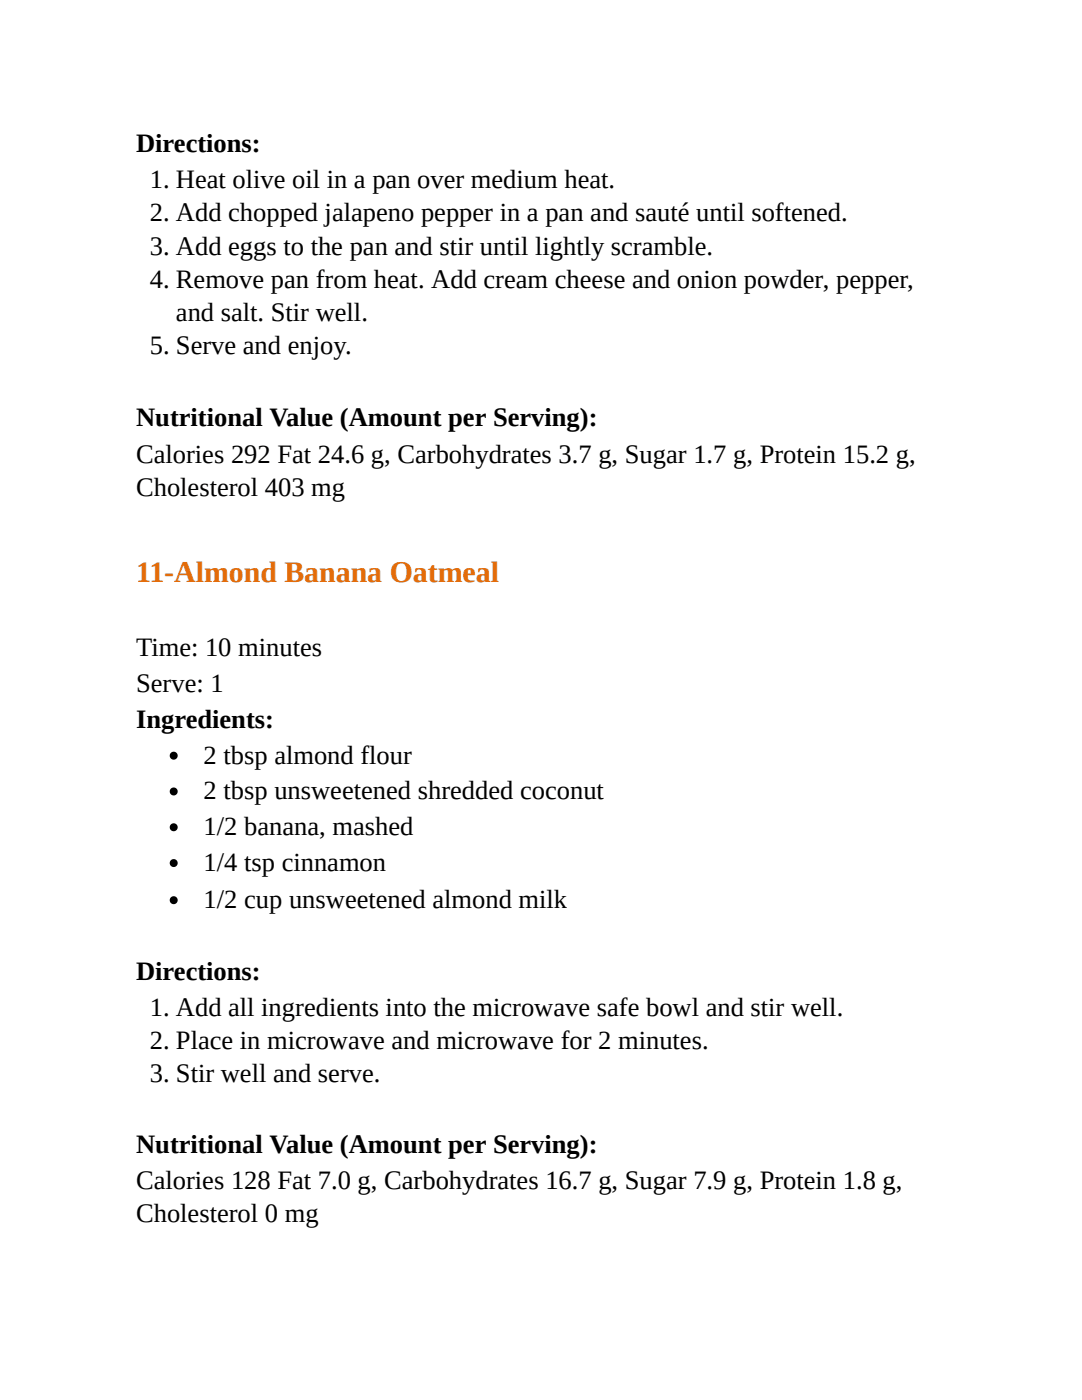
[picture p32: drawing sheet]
<svg xmlns="http://www.w3.org/2000/svg" width="216mm" height="279mm" viewBox="0 0 216 279" stroke-linecap="round" stroke-linejoin="round" font-family="sans-serif">
<defs><g id="words">
<text font-size="6" fill="#e36c0a" x="27.2" y="116.2">11-Almond Banana Oatmeal</text>
<g font-size="5.3">
<text x="27.2" y="30.4">Directions:</text>
<text x="29.9" y="37.6">1. Heat olive oil in a pan over medium heat.</text>
<text x="29.9" y="44.2">2. Add chopped jalapeno pepper in a pan and sauté until softened.</text>
<text x="29.9" y="50.8">3. Add eggs to the pan and stir until lightly scramble.</text>
<text x="29.9" y="57.4">4. Remove pan from heat. Add cream cheese and onion powder, pepper,</text>
<text x="35.1" y="64">and salt. Stir well.</text>
<text x="29.9" y="70.6">5. Serve and enjoy.</text>
<text x="27.2" y="84.9">Nutritional Value (Amount per Serving):</text>
<text x="27.2" y="92.3">Calories 292 Fat 24.6 g, Carbohydrates 3.7 g, Sugar 1.7 g, Protein 15.2 g,</text>
<text x="27.2" y="99">Cholesterol 403 mg</text>
<text x="27.2" y="131">Time: 10 minutes</text>
<text x="27.2" y="138.1">Serve: 1</text>
<text x="27.2" y="145.3">Ingredients:</text>
<text x="40.6" y="152.4">2 tbsp almond flour</text>
<text x="40.6" y="159.5">2 tbsp unsweetened shredded coconut</text>
<text x="40.6" y="166.7">1/2 banana, mashed</text>
<text x="40.6" y="173.8">1/4 tsp cinnamon</text>
<text x="40.6" y="181.2">1/2 cup unsweetened almond milk</text>
<text x="27.2" y="195.5">Directions:</text>
<text x="29.9" y="202.7">1. Add all ingredients into the microwave safe bowl and stir well.</text>
<text x="29.9" y="209.3">2. Place in microwave and microwave for 2 minutes.</text>
<text x="29.9" y="215.9">3. Stir well and serve.</text>
<text x="27.2" y="230.2">Nutritional Value (Amount per Serving):</text>
<text x="27.2" y="237.3">Calories 128 Fat 7.0 g, Carbohydrates 16.7 g, Sugar 7.9 g, Protein 1.8 g,</text>
<text x="27.2" y="243.9">Cholesterol 0 mg</text>
</g>
</g></defs>
<g fill="#000">
<circle cx="34.7" cy="150.8" r=".79"/>
<circle cx="34.7" cy="158" r=".79"/>
<circle cx="34.7" cy="165.1" r=".79"/>
<circle cx="34.7" cy="179.7" r=".79"/>
<circle cx="34.7" cy="172.2" r=".79"/>
</g>
<use href="#words"/>
</svg>
